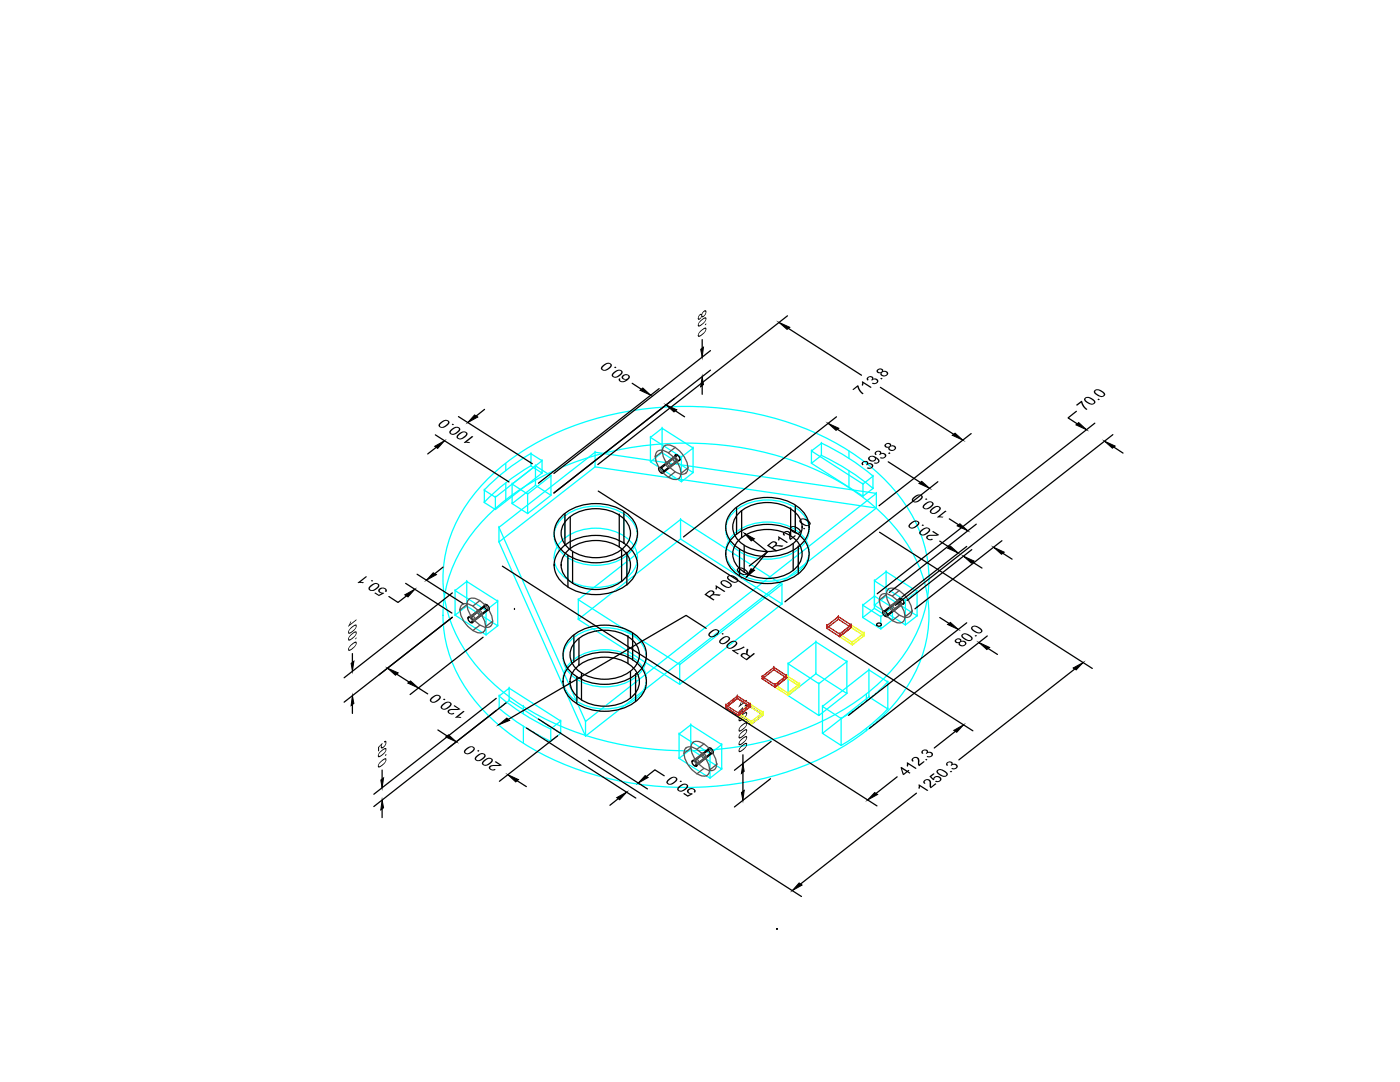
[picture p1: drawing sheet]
<svg xmlns="http://www.w3.org/2000/svg" width="279mm" height="216mm" viewBox="0 0 279 216" stroke-linecap="round" stroke-linejoin="round" font-family="sans-serif">
<!-- layer: 0 -->
<g fill="none" stroke="#0ff" stroke-width=".25">
<path d="M96.7 97.8h.1M96.7 97.8v2.5M96.7 96.2a50.8 50.8 0 0 1 27.3-13.9 64.8 64.8 0 0 1 42.5 6 36.5 36.5 0 0 1 17.2 18 25.9 25.9 0 0 1-4.9 26.5 47.3 47.3 0 0 1-23 14.3 66.1 66.1 0 0 1-46-3.2 39.1 39.1 0 0 1-18.7-17.2 25.5 25.5 0 0 1 2.4-26.6zM98.9 99.2v2.5l-2.2-1.4M98.9 99.2h.1M100.9 99.8h.1M100.9 92.5v1.4M100.9 96.4v3.4M102.2 96.6v3.9l3.1 2M102.2 96.6l4.7-3.7 3.1 2-4.7 3.7zM102.2 96.6h.1M105.3 98.6v3.9l4.7-3.7"/>
<path d="M105.3 98.6h.1M105.9 90.5a42.5 42.5 0 0 0-9.3 7.3M105.9 93a42.5 42.5 0 0 0-9.3 7.2M106 93l2.2 1.4-9.3 7.3M106 90.5l2.2 1.4v2.5M106 90.5h.1M106 93h.1M106 90.5v2.5M106.9 92.9v3.9l-4.7 3.7M106.9 96.8h.1M106.9 92.9h.1M108.2 91.9l-9.3 7.3-2.2-1.4"/>
<path d="M108.2 94.4h.1M108.2 91.9h.1M110 94.9v3.9l-3.1-2M110 98.8h.1M110 94.9h.1M118.8 93.2l56.1 8.2v-2.9M118.8 90.2v3l-19.2 14.9M118.8 93.2h.1M118.8 90.2h.1M129.8 87.3l6.2 3.9v4.9M129.8 92.1l2.3-1.8 6.2 4-2.3 1.8zM129.8 87.3h.1"/>
<path d="M129.8 92.1h.1M132.1 85.5l-2.3 1.8v4.8M132.1 85.5h.1M132.1 90.3h.1M136 91.2l2.3-1.8v4.9M136 91.2h.1M136 96.1h.1M138.3 89.4l-6.2-3.9v4.8M138.3 89.4h.1M138.3 94.3h.1M161.9 92.4l10.3 6.6 2-1.5M161.9 90v2.4l2-1.5"/>
<path d="M161.9 92.4h.1M161.9 90h.1M163.9 88.5l-2 1.5 10.3 6.6M163.9 88.5h.1M163.9 90.9h.1M163.9 88.5v2.4M163.9 88.4a46.9 46.9 0 0 1 10.3 6.6M163.9 90.9a46.9 46.9 0 0 1 10.3 6.5M169.4 90v1.5M169.4 93.9v3.5M172.2 99h.1M172.2 96.6h.1"/>
<path d="M174.2 95l-2 1.6v2.4M174.2 95h.1M174.2 97.5h.1M174.2 95v2.5M174.9 98.5h.1M90.8 117.8l6.2 4v4.9M90.8 117.8h.1M93.1 116l-2.3 1.8v5M93.1 116h.1M96.7 100.3h.1M96.7 103.6a50.8 50.8 0 0 1 27.3-14 64.8 64.8 0 0 1 42.5 6 36.5 36.5 0 0 1 17.2 18 25.9 25.9 0 0 1-4.9 26.5 47.3 47.3 0 0 1-23 14.3 66.1 66.1 0 0 1-46-3.1 39.1 39.1 0 0 1-18.7-17.2 25.5 25.5 0 0 1 2.4-26.7zM98.9 101.7h.1"/>
<path d="M99.3 120l-6.2-4v4.9M99.3 120h.1M99.6 105.2v2.9l17.3 38.8M99.6 105.2l19.2-15 56.1 8.3-58 45.5zM99.6 108.1h.1M99.6 105.2h.1M102.2 100.5h.1M105.3 102.5h.1M111.9 103.7a10.4 10.4 0 0 1 14 0 4.6 4.6 0 0 1-.7 7.1 10.5 10.5 0 0 1-13.3-.7 4.5 4.5 0 0 1 0-6.4zM111.9 108.1a10.4 10.4 0 0 1 14 0 4.6 4.6 0 0 1-.7 7.1 10.5 10.5 0 0 1-13.3-.7 4.5 4.5 0 0 1 0-6.4zM112.7 103v4.4M113.3 111.3h.1"/>
<path d="M113.3 111.3v4.4M115.4 119.7l20.3 12.9v4M115.4 119.7h.1M124.5 102.6v4.4M125.1 115.3h.1M125.1 110.9v4.4M135.8 107.6v-3.9l20.3 12.9M135.8 103.7l-20.4 16v3.9M135.8 103.7h.1M135.8 107.6h.1M146.2 102.5a10.4 10.4 0 0 1 13.9 0 4.6 4.6 0 0 1-.7 7 10.5 10.5 0 0 1-13.2-.6 4.5 4.5 0 0 1 0-6.4zM146.2 106.9a10.4 10.4 0 0 1 13.9 0 4.6 4.6 0 0 1-.7 7 10.5 10.5 0 0 1-13.2-.6 4.5 4.5 0 0 1 0-6.4z"/>
<path d="M147 106.1h.1M147 101.7v4.4M147.6 110.1v4.4M156.1 116.6h.1M158.7 101.3h.1M158.7 101.3v4.4M159.3 109.6v4.4M174.5 118.9v2.5l-2.3 1.8M174.5 115.9l6.2 3.9v4.9M174.5 118.9h.1M174.5 115.9h.1M174.9 101.4l-58 45.5v-2.9"/>
<path d="M174.9 101.4h.1M176.8 114.1l-2.3 1.8v4.9M176.8 114.1h.1M176.8 118.9h.1M180.7 119.8l2.3-1.8v4.9M180.7 119.8h.1M183 118l-6.2-3.9v4.8M183 118h.1M90.8 122.8l2.3-1.9 6.2 4-2.3 1.8zM90.8 122.8h.1M93.1 120.9h.1M97 121.8l2.3-1.8v4.9"/>
<path d="M97 121.8h.1M97 126.7h.1M99.3 124.9h.1M99.6 138.9a46.6 46.6 0 0 0 10.3 6.6M99.6 138.9l2-1.6v2.5M99.6 138.9h.1M99.6 138.9v2.4M101.6 137.3l10.3 6.6-2 1.5M101.6 139.8h.1M101.6 137.3h.1M113.7 127.9a10.4 10.4 0 0 1 14 0 4.6 4.6 0 0 1-.7 7.1 10.5 10.5 0 0 1-13.3-.6 4.5 4.5 0 0 1 0-6.5zM113.7 132.3a10.4 10.4 0 0 1 14 0 4.6 4.6 0 0 1-.7 7.1 10.5 10.5 0 0 1-13.3-.6 4.5 4.5 0 0 1 0-6.5z"/>
<path d="M114.5 131.6h.1M114.5 127.2v4.4M115.1 135.5v4.4M115.4 123.6l20.4-16 20.3 12.9-20.4 16.1zM115.4 123.6h.1M126.3 126.8h.1M126.3 126.8v4.4M126.8 135.1v4.4M135.7 132.6h.1M135.7 136.6h.1M156.1 120.5v-3.9l-20.4 16M156.1 120.5h.1"/>
<path d="M157.3 132.4l5.5-4.3 6.2 3.9-5.6 4.4zM157.3 132.4v6.4l6.1 4M157.3 132.4h.1M157.3 138.8h.1M162.8 128.1v6.3l-5.5 4.4M162.8 134.4h.1M162.8 128.1h.1M162.8 134.4l6.2 4M163.4 136.4h.1M169 132v6.4l-5.6 4.4v-6.4M169 132h.1M169 138.4h.1"/>
<path d="M172.2 120.8v2.4l3.6 2.3M172.2 120.8l2.3-1.9 3.6 2.3-2.3 1.8zM172.2 123.2h.1M172.2 120.8h.1M172.9 138.5v1.5M173.4 139.1l-9.3 7.2 3.8 2.4M173.4 133.7v5.4l3.8 2.4M173.4 139.1h.1M173.4 133.7h.1M174.5 120.8l2.3-1.9 6.2 4-2.3 1.8zM174.5 121.4h.1M174.5 120.8h.1"/>
<path d="M175.8 123v2.5l2.3-1.8M175.8 125.5h.1M175.8 123h.1M177.2 136.1a42.1 42.1 0 0 1-9.3 7.3M177.2 136.1l-3.8-2.4-9.3 7.3M177.2 136.1h.1M177.2 136.1v5.4M178.1 121.2v2.5l-3.6-2.3M178.1 123.7h.1M178.1 121.2h.1M180.7 124.7h.1M183 122.9h.1"/>
<path d="M99.6 141.3a46.6 46.6 0 0 0 10.3 6.6M99.6 141.3l2-1.5 10.3 6.5-2 1.6M99.6 141.3h.1M104.5 141h.1M104.5 141v1.4M104.5 144.9v3.4M109.9 145.4h.1M109.9 147.9h.1M109.9 145.4v2.5M111.9 146.3h.1M111.9 143.9h.1M111.9 143.9v2.4"/>
<path d="M116.9 146.9h.1M116.9 144h.1M135.5 146.5l6.2 3.9v4.9M135.5 151.3l2.4-1.8 6.1 3.9-2.3 1.9zM135.5 146.5h.1M135.5 151.3h.1M137.9 144.6l-2.4 1.9v4.8M137.9 144.6h.1M137.9 149.5h.1M141.7 150.4l2.3-1.8v4.8M141.7 150.4h.1M141.7 155.3h.1"/>
<path d="M144 148.6l-6.1-4v4.9M144 148.6h.1M144 153.4h.1M163.4 142.8h.1M164.1 141h.1M164.1 146.3h.1M167.9 143.4l-3.8-2.4v5.3M167.9 148.7h.1M167.9 143.4h.1M167.9 143.4v5.3M172.9 145.4v.4M177.2 141.5a42.1 42.1 0 0 1-9.3 7.2"/>
<path d="M177.2 141.5h.1"/>
</g>
<g fill="none" stroke="#000" stroke-width=".25">
<path d="M126.2 76.5l1.8 1.2M131.5 77.5l-24 18.9M140.1 67.8v1.7M140.1 76.9v1.8M141.8 73.9l-31.3 24.5M141.8 70l-31.3 24.5M157.2 63l-37.9 29.7M157.3 65.5l14.6 9.4M175.7 77.3l14.6 9.3M86.9 86.8l14.7 9.4M87.1 89.3l-1.7 1.3M91.5 83.1l14.7 9.4"/>
<path d="M96.7 81.7l-1.6 1.3M119.4 98l74.8 47.8M131.5 93.3a.86 .86 0 0 1 .9 1.1 .86 .86 0 0 1-.9-1.1zM134.7 91l-3.2 2.5M134.8 90.8a.86 .86 0 0 1 .8 1.1 .86 .86 0 0 1-.8-1.1zM134.8 82l1.8 1.2M135.2 91.8l-3.2 2.6M135.2 90.8l-3.2 2.6M135.7 91.7l-3.2 2.5M166.9 83.2l-30.5 23.9M167.1 85.7l6.4 4.1M177.3 92.1l6.4 4.2"/>
<path d="M187.2 96.1l-30.6 24M193.8 86.5l-18.4 14.4M214.8 82.1l-1.6 1.3 1.8 1.2M218.5 84.4l-43.4 34.1M222.1 86.7l-43.4 34.1M222.3 89.2l1.8 1.2M81 116.4l9.2 5.9M81.1 118.9l-1.7 1.3-1.8-1.2M83.2 114.6l9.3 5.9M88.4 113.1l-1.6 1.4M90.3 118.3l-21.6 16.9M100.3 113l74.7 47.8"/>
<path d="M111.9 109.5a10.4 10.4 0 0 1 14 0 4.6 4.6 0 0 1-.7 7.1 10.5 10.5 0 0 1-13.3-.6 4.5 4.5 0 0 1 0-6.5zM111.9 103.2a10.4 10.4 0 0 1 14 0 4.6 4.6 0 0 1-.7 7.1 10.5 10.5 0 0 1-13.3-.7 4.5 4.5 0 0 1 0-6.4zM112.7 102.5v6.3M113.3 109.9a8.8 8.8 0 0 1 11.2 0 3.9 3.9 0 0 1-.7 6.3 8.9 8.9 0 0 1-10.5-.6 3.8 3.8 0 0 1 0-5.7zM113.3 103.5a8.8 8.8 0 0 1 11.2 0 3.9 3.9 0 0 1-.7 6.3 8.9 8.9 0 0 1-10.5-.5 3.8 3.8 0 0 1 0-5.8zM113.3 110.8v6.4M113.8 103.2v6.3M114.3 116.4h.1M114.3 110.1v6.3M123.6 102.8h.1M123.6 102.8v6.3M124.1 109.7v6.4"/>
<path d="M124.5 108.4h.1M124.5 102.1v6.3M125.1 110.4h.1M125.1 110.4v6.3M146.2 107.3a10.4 10.4 0 0 1 13.9 0 4.6 4.6 0 0 1-.7 7.1 10.5 10.5 0 0 1-13.2-.6 4.5 4.5 0 0 1 0-6.5zM146.2 101.9a10.4 10.4 0 0 1 13.9 0 4.6 4.6 0 0 1-.7 7.1 10.5 10.5 0 0 1-13.2-.6 4.5 4.5 0 0 1 0-6.5zM147 101.2v5.4M147.6 107.7a8.8 8.8 0 0 1 11.1 0 3.9 3.9 0 0 1-.7 6.3 8.9 8.9 0 0 1-10.4-.6 3.8 3.8 0 0 1 0-5.7zM147.6 102.3a8.8 8.8 0 0 1 11.1 0 3.9 3.9 0 0 1-.7 6.3 8.9 8.9 0 0 1-10.4-.5 3.8 3.8 0 0 1 0-5.8zM147.6 109.5v5.4M148 107.3h.1M148 101.9v5.4"/>
<path d="M148.5 108.8v5.4M150.2 107.7l3 2.4-3.7 2.8M153.1 110.1l-2.9 3.6M157.8 101.5h.1M157.8 101.5v5.4M158.3 108.5v5.4M158.7 100.8v5.4M159.3 109.1h.1M159.3 109.1v5.4M175.5 106.2l42.5 27.2M179.4 119.6l-3.2 2.6M179.5 119.4a.86 .86 0 0 1 .8 1.1 .86 .86 0 0 1-.8-1.1z"/>
<path d="M179.9 119.5l-3.2 2.5M187.6 108l1.8 1.2M189.5 103.5l1.8 1.2M192.9 109l-12.9 10.2M193.9 109.7l-12.9 10.1M194.1 112.2l1.9 1.2M194.8 104.6l-17.3 13.6M200 107.9l-17.4 13.6M200.1 110.4l1.9 1.2M70.3 130.4v1.8M79.2 134.5l2.4 1.6M83.5 137.3l1.9 1.2"/>
<path d="M90.3 123.2l-21.6 16.9M93.5 123.2a.86 .86 0 0 1 .8 1.1 .86 .86 0 0 1-.8-1.1zM96.4 127.2l-14.6 11.4M96.7 120.8l-3.3 2.6M96.7 120.6a.86 .86 0 0 1 .9 1.1 .86 .86 0 0 1-.9-1.1zM97.2 121.7l-3.3 2.5M97.2 120.7l-3.3 2.6M97.7 121.5l-3.3 2.6M99 139.3l-24.4 19.2M102.7 121.6h.1M113.7 132.8a10.4 10.4 0 0 1 14 0 4.6 4.6 0 0 1-.7 7.1 10.5 10.5 0 0 1-13.3-.7 4.5 4.5 0 0 1 0-6.4zM113.7 127.4a10.4 10.4 0 0 1 14 0 4.6 4.6 0 0 1-.7 7.1 10.5 10.5 0 0 1-13.3-.6 4.5 4.5 0 0 1 0-6.5z"/>
<path d="M114.5 126.7v5.4M115.1 133.1a8.8 8.8 0 0 1 11.2 0 3.9 3.9 0 0 1-.7 6.4 8.9 8.9 0 0 1-10.5-.6 3.8 3.8 0 0 1 0-5.8zM115.1 127.8a8.8 8.8 0 0 1 11.2 0 3.9 3.9 0 0 1-.7 6.3 8.9 8.9 0 0 1-10.5-.6 3.8 3.8 0 0 1 0-5.7zM115.1 135v5.4M115.5 132.7h.1M115.5 127.4v5.3M116 134.3v5.4M125.3 127h.1M125.3 127v5.4M125.8 134v5.3M126.3 126.3v5.4M126.8 134.6h.1"/>
<path d="M126.8 134.6v5.4M140.9 125.4l-4-2.6-35.5 20.7M147.2 139.3l-2.4 1.9 5.2 3.3 2.3-1.9-5.1-3.3-2.4 1.9 5.2 3.3M157 135.3l-2.3 1.8M169.9 125.2l-2.3 1.8M175 124.5a.57 .57 0 0 1 .9 .1 .47 .47 0 0 1-.5 .3 .47 .47 0 0 1-.4-.4zM176.2 121.9a.86 .86 0 0 1 .9 1.1 .86 .86 0 0 1-.9-1.1zM179.9 120.4l-3.2 2.6M180.4 120.3l-3.2 2.5M187.6 123.2l1.8 1.2M192.9 124.3l-23.6 18.4M197 126.9l-23.5 18.5"/>
<path d="M197.2 129.4l1.9 1.2M214.5 133.5l-23.1 18.1M70.3 140.6v1.8M76.3 153.7v1.7M87.4 145.7l1.8 1.1M99 141.8l-24.4 19.1M101 140.2l-11.6 9.1M103.2 155.8l1.8 1.2M105.1 145.3l21.8 13.9M107.4 143.5l21.8 13.9M111.3 146.8l-11.6 9.1M117.5 151.7l42.4 27.2"/>
<path d="M123.4 159.4l-1.7 1.3M132.6 154.8l-1.9-1.2-1.7 1.3M138.2 151.8a.86 .86 0 0 1 .8 1.1 .86 .86 0 0 1-.8-1.1zM141.4 149.5l-3.3 2.5M141.4 149.2a.86 .86 0 0 1 .9 1.1 .86 .86 0 0 1-.9-1.1zM141.9 150.3l-3.3 2.5M141.9 149.3l-3.3 2.5M142.4 150.1l-3.3 2.6M148.3 150.6v1.8M148.3 154.1v3.8M149.7 141l-2.3 1.8M153.8 155.4l-7.2 5.6"/>
<path d="M153.9 147.9l-7.3 5.8M179 155l-4.1 3.3M182.9 158.3l-23.1 18.1M190.6 146l-4.1 3.3M76.3 161.4v1.7"/>
</g>
<g fill="#000">
<path d="M122.5 73.3l.3-.2 .2 .2-.2 .2zM140.7 64.7l.2-.2v.3l-.2 .1zM170.1 77.7l1.1-.8h.1l.5 1.1 .6 .5-.3 .2-.4-.4-.4-.5-.2-.6-.8 .6zM172 76.2l.1-.1 1.9 1.1-.2 .2-1.5-.9-.1 .5-.2-.1zM173.1 75.3l.4-.2h.5a.34 .34 0 0 1 .3 .5l.5-.1 .5 .3v.4l-.3 .3-.4 .2-.6-.2 .2-.1h.4a.39 .39 0 0 0 .4-.5 .39 .39 0 0 0-.7-.1l-.3 .2-.2-.2a.34 .34 0 0 0 0-.5 .34 .34 0 0 0-.5 .1l-.1 .2 .2 .2-.3 .1-.2-.2zM175.7 75.6l.2-.2 .3 .2-.3 .1zM219 79.7l.2-.2 .3 .2-.2 .2zM90.1 84.7l.3-.2 .2 .2-.2 .2zM92.6 88.3l1.6-1.3 .3 .2-1.4 1 .7 .1-.1 .1h-1zM172 92.3l.4-.3h.5a.38 .38 0 0 1 .4 .5l.4-.1 .3 .1 .3 .2-.1 .5-.5 .3h-.6l-.1-.1 .2-.2h.7l.1-.3-.4-.3-.4 .1-.2 .2-.2-.2h.1a.35 .35 0 0 0-.3-.6 .35 .35 0 0 0-.2 .6l-.3 .1-.2-.2zM174.6 90.2l.5-.3 .5 .1a.32 .32 0 0 1 .3 .5l.4-.1 .5 .2 .1 .4-.3 .4-.4 .1-.6-.1 .2-.2 .5 .1a.41 .41 0 0 0 .1-.7 .41 .41 0 0 0-.6 .1l-.2 .1-.2-.1 .1-.1a.34 .34 0 0 0 0-.5 .34 .34 0 0 0-.5 .1 .26 .26 0 0 0-.2 .2 .26 .26 0 0 0 .2 .3l-.3 .1zM177.2 90.5l.3-.3 .2 .2-.2 .2z"/>
<path d="M184.6 99.6l.2-.2 .3 .2-.3 .2zM214.7 80.8l1.1-.8 .6 1.1 .6 .5-.3 .2-.5-.6-.4-.9-.9 .7zM71.3 116.3l1.7-1.3 .3 .1-1.3 1 .7 .1-.3 .2zM74 115.9l.2-.2 .3 .2-.2 .2zM74.7 118.3l.2-.1 .7 .5 .6-.3-.4-.1-.3-.3v-.3l.2-.3 .4-.2h.5l.3 .2a.43 .43 0 0 1 .2 .7l-.3-.1a.44 .44 0 0 0-.2-.6 .44 .44 0 0 0-.5 .1h-.1a.4 .4 0 0 0-.1 .6 .4 .4 0 0 0 .6 .1l.2 .2-1.1 .5zM142.8 116.9l.1-.1 1.9 1.2-.3 .1-1.4-.9-.1 .5-.2-.2zM147.8 115.3l.2-.2 .2 .2-.2 .1zM155.3 107.1l.1-.1 1.8 1.2-.2 .2-1.4-1-.1 .5-.2-.1zM156.3 106.3l.6-.4 .7 .2 .2 .4v.9l.8-.6 .2 .1-1.1 .9-.2-.4v-1l-.3-.2h-.4a.29 .29 0 0 0-.3 .2 .29 .29 0 0 0 .2 .4l-.2 .1-.2-.2zM160.2 105.5l.3-.2 .2 .1-.2 .2zM183.9 104.8l.3-.2 .2 .2-.2 .2zM185 106.9l.5-.2h1.4l-.9-.6 .2-.2 1.2 .8-.5 .2h-1.3a.37 .37 0 0 0-.5 .4 .37 .37 0 0 0 .6 .3l.3-.1 .2 .1-.3 .2-.7-.1-.4-.4z"/>
<path d="M187 103.2l1.7-1.3 .2 .1-1.3 1 .7 .1-.2 .2zM70.9 127.4l.2-.2v.2l-.2 .2zM69.9 124.1l.2-.2-.2 .7 1.2-1v.2l-1.6 1.3zM88.4 139.6l.2-.2 .3 .2-.2 .1zM144 126.5l.2-.2 .3 .2-.3 .1zM146.1 129.8l1.4-.4 .9-.4 .2 .1-.7 .5-1.4 .3 1 .6-.3 .1zM147.8 140.2l.2-.1-.2 .6 1.3-1.1v.3l-1.7 1.3zM194.5 126.9l.2-.2 .3 .2-.3 .1zM75.5 149.1l.8-.9-.1 .5a.22 .22 0 0 0 0 .3 .22 .22 0 0 0 .3 0l.3-.4a.24 .24 0 0 0 .1-.3 .24 .24 0 0 0-.3-.1v-.3a.31 .31 0 0 1 .5 0 .31 .31 0 0 1 0 .5l-.2 .4-.5 .5a.36 .36 0 0 1-.4-.2 .36 .36 0 0 1 .1-.4l-.4 .4v.7l-.2 .2zM76.8 150.6l.3-.2v.3l-.3 .2zM89.4 141.7l.6-.2h1.4l-.9-.6 .2-.2 1.2 .8-.5 .2-1.6 .1a.33 .33 0 0 0-.1 .4 .33 .33 0 0 0 .4 .2l.4-.2 .2 .2-.7 .2-.5-.2-.2-.4zM90.8 143.2l1.7-1.4 .2 .2-1.3 1 .6 .1-.1 .1z"/>
<path d="M95.2 149.8l.2-.2 .3 .2-.2 .2zM97.7 152.9l.6-.3h1.4l-1-.6 .2-.1 1.3 .8-.4 .2h-1.7a.36 .36 0 0 0-.1 .6 .36 .36 0 0 0 .5 0l.2-.1 .2 .2-.3 .1-.8-.1-.2-.3zM135.6 155.9l.3-.2 .2 .2-.2 .2zM136.3 158.4l.2-.2 .8 .5 .5-.3-.5-.2-.2-.4 .2-.3 .6-.2h.5l.4 .3v.4l-.1 .2-.3-.2a.43 .43 0 0 0-.1-.5 .43 .43 0 0 0-.6 .1h-.1a.41 .41 0 0 0-.1 .6 .41 .41 0 0 0 .6 .1l.2 .1-1 .6zM147.4 141.9l.9-.8-.1 .4a.26 .26 0 0 0 0 .4 .26 .26 0 0 0 .4-.2l.2-.3a.24 .24 0 0 0 .2-.3 .24 .24 0 0 0-.4-.1v-.3a.37 .37 0 0 1 .5 .2 .37 .37 0 0 1-.1 .5l-.4 .6a.35 .35 0 0 1-.6 .1 .35 .35 0 0 1 .1-.6l-.5 .4v.7l-.2 .2zM148.9 143.5l.2-.2v.2l-.2 .2zM180.9 152.2l.2-.1 1.8 1.2-.2 .1-1.4-.9-.1 .5-.3-.1zM182 151.4l.5-.4 .7 .2 .3 .4v.9l.8-.6 .2 .1-1.1 .9-.2-.3-.1-1.1-.2-.3-.4 .1a.29 .29 0 0 0-.3 .2 .29 .29 0 0 0 .2 .3l-.3 .2-.2-.2zM184.6 151.6l.2-.2 .3 .2-.2 .2zM183.9 149.9l.4-.3 .5-.1 .4 .3v.3l.4-.1 .4 .1 .2 .3v.4l-.6 .3-.7-.1 .2-.2 .2 .1a.4 .4 0 0 0 .6-.4 .4 .4 0 0 0-.6-.3l-.3 .2-.2-.1a.35 .35 0 0 0 0-.5 .35 .35 0 0 0-.6 0v.3l.1 .2-.3 .1-.1-.2zM183.3 156.6l.1-.1 1.9 1.2-.2 .1-1.5-.9-.1 .5-.2-.1zM185.5 154.9l.8-.6 .2 .1-.6 .6 .3 .3 .3-.3 .3-.2 .6 .1 .4 .3 .1 .4-.3 .3-.3 .2-.7-.1 .2-.2h.5a.4 .4 0 0 0 .2-.5 .4 .4 0 0 0-.5-.2h-.3l-.2 .3v.2l-.3 .1z"/>
<path d="M184.3 155.9l.5-.4 .7 .1 .3 .4v1l.9-.7 .2 .1-1.2 .9-.2-.3v-1l-.2-.2-.2-.2-.4 .1-.2 .2 .2 .4-.2 .1-.3-.2zM189.5 154l.3-.2 .2 .2-.2 .1zM188.9 152.2l.8-.3 .4 .3v.3l.5-.1 .4 .2 .1 .4-.2 .4-.4 .1-.7-.1 .2-.2 .5 .1a.41 .41 0 0 0 .2-.6 .41 .41 0 0 0-.7 0l-.1 .2-.2-.2 .1-.1a.34 .34 0 0 0-.4-.5 .34 .34 0 0 0-.2 .6h-.3l-.1-.2z"/>
<path d="M120.1 73.1l.6-.6 .6-.1 .6 .1 .2 .3v.3l-.3 .4-.9 .5h-.5l-.4-.3-.1-.3zM120.5 73l-.1 .2a.41 .41 0 0 0 0 .6 .41 .41 0 0 0 .6-.2l.6-.3a.42 .42 0 0 0 .1-.7 .42 .42 0 0 0-.7 .1z"/>
<path d="M123.6 75.5l.2 .1a.4 .4 0 0 0 .2 .5 .4 .4 0 0 0 .5-.1l.5-.2-.7-.2a.61 .61 0 0 1-.1-.7 .61 .61 0 0 1 .7-.2l.5 .1a.66 .66 0 0 1 .2 .7 .66 .66 0 0 1-.5 .5l-.6 .3-.6-.1-.4-.4zM124.5 75a.42 .42 0 0 0 .1 .6 .42 .42 0 0 0 .6 0l.2-.3-.1-.4z"/>
<path d="M122.2 74.5l.5-.4 .6-.3 .7 .1 .3 .3-.1 .3-.8 .7-.4 .2-.6-.1a.45 .45 0 0 1-.2-.8zM122.7 74.4v.1a.41 .41 0 0 0-.2 .6 .41 .41 0 0 0 .6 0l.6-.4a.42 .42 0 0 0 .2-.6 .42 .42 0 0 0-.7 0z"/>
<path d="M139.6 62.7l-.3 .5a.32 .32 0 0 0-.1 .5 .32 .32 0 0 0 .5 0l.4-.5 .2 .1 .4-.3 .3-.7a.28 .28 0 0 0-.1-.4 .28 .28 0 0 0-.4 .1l-.3 .3-.1 .4-.3-.1zM139.7 62.9a.21 .21 0 0 1 .3 .1 .21 .21 0 0 1-.1 .3 .24 .24 0 0 1-.2 .2 .24 .24 0 0 1-.3-.1zM140.4 62.3a.25 .25 0 0 1 .4-.1 .25 .25 0 0 1-.1 .4l-.2 .3a.25 .25 0 0 1-.4 .1 .25 .25 0 0 1 .1-.4z"/>
<path d="M139.8 63.9l-.5 .9a.3 .3 0 0 0 .1 .4 .3 .3 0 0 0 .4-.1l.8-.8 .3-.5a.35 .35 0 0 0-.1-.5 .35 .35 0 0 0-.5 .2zM139.6 64.4l.7-.7a.25 .25 0 0 1 .4-.1 .25 .25 0 0 1 0 .4l-.8 .7a.23 .23 0 0 1-.2 .2 .23 .23 0 0 1-.2-.2z"/>
<path d="M140 65.8l-.5 .6-.2 .4a.34 .34 0 0 0 .3 .4 .34 .34 0 0 0 .4-.2l.6-.6 .3-.7a.29 .29 0 0 0-.1-.4 .29 .29 0 0 0-.4 .2zM139.6 66.4l.8-.7a.24 .24 0 0 1 .4 .1 .24 .24 0 0 1-.2 .3l-.7 .7a.26 .26 0 0 1-.4 .1 .26 .26 0 0 1 .1-.5z"/>
<path d="M175 73.8l.5-.3 .5 .1a.27 .27 0 0 1 .3 .2 .27 .27 0 0 1-.1 .3l.5-.1 .4 .2a.65 .65 0 0 1-.1 .8 .65 .65 0 0 1-.7 .1l-.3-.1a.39 .39 0 0 1-.3-.5l-.6-.1-.2-.2zM175.3 73.8a.35 .35 0 0 0 .2 .5 .35 .35 0 0 0 .5-.2 .36 .36 0 0 0-.3-.4 .36 .36 0 0 0-.4 .1zM176.1 74.3a.42 .42 0 0 0 .1 .6 .42 .42 0 0 0 .6-.1 .44 .44 0 0 0-.1-.6 .44 .44 0 0 0-.6 .1z"/>
<path d="M218.3 78l.5-.3 .8 .1 .9 .6 .1 .4-.4 .3-.7 .1-1.1-.7zM218.6 78v.3l.2 .2 .7 .4 .5 .1a.39 .39 0 0 0 .3-.4 .39 .39 0 0 0-.4-.3l-.7-.4z"/>
<path d="M87.9 84.3l.9-.5 .6 .1a.59 .59 0 0 1 .3 .6 .59 .59 0 0 1-.5 .5l-.7 .4-.7-.1-.3-.3v-.3zM88.2 84.3l-.1 .2a.41 .41 0 0 0-.2 .6 .41 .41 0 0 0 .7 0l.7-.5a.4 .4 0 0 0-.1-.6 .4 .4 0 0 0-.6 .1z"/>
<path d="M89.8 85.9l1.1-.7h.6l.4 .4-.4 .7-.9 .5-.5-.1-.4-.2zM90.2 85.9l-.1 .1a.4 .4 0 0 0 .1 .6 .4 .4 0 0 0 .5-.1l.8-.7a.28 .28 0 0 0 .1-.3 .28 .28 0 0 0-.4-.1l-.5 .1z"/>
<path d="M91.2 86.8l1.1-.7h.6l.4 .4-.1 .4-.4 .4-.9 .4-.7-.3zM91.8 86.7l-.3 .2a.38 .38 0 0 0 .1 .6 .38 .38 0 0 0 .5-.1l.8-.5a.4 .4 0 0 0-.1-.6 .4 .4 0 0 0-.6 .1z"/>
<path d="M173.3 91.3l.2-.3 .5-.1 .8 .3 .6 .5 .1 .4-.5 .4-.6-.1 .2-.1 .5-.1a.4 .4 0 0 0-.2-.6l-.1-.1-.2 .5-.7 .1-.6-.4zM173.7 91.2a.47 .47 0 0 0 .1 .6 .47 .47 0 0 0 .6 0 .43 .43 0 0 0 .1-.5 .43 .43 0 0 0-.6-.2z"/>
<path d="M176.6 88.6l.5-.2h.5a.34 .34 0 0 1 .2 .5l.4-.1 .4 .2 .2 .2v.4l-.5 .3-.5 .1-.5-.3v-.4h-.5a.39 .39 0 0 1-.3-.3 .39 .39 0 0 1 .1-.4zM176.8 88.7a.35 .35 0 0 0 .4 .4 .35 .35 0 0 0 .3-.4l-.2-.1zM177.7 89.1l-.2 .4 .3 .2 .4 .1 .4-.3-.3-.4z"/>
<path d="M182.1 99.3l1.1-.6h.6l.4 .3-.1 .5-.8 .6-.4 .2-.6-.1a.49 .49 0 0 1-.3-.4 .49 .49 0 0 1 .1-.5zM182.4 99.4v.1a.39 .39 0 0 0 .1 .6 .39 .39 0 0 0 .5-.1l.6-.4a.4 .4 0 0 0 .2-.7 .4 .4 0 0 0-.7 0z"/>
<path d="M216.4 79.4l.4-.2 .8 .1 .7 .4 .2 .3 .1 .3-.6 .5-.6-.1-.9-.7-.2-.2zM216.7 79.5l-.1 .3 .2 .2 .8 .5h.4a.39 .39 0 0 0 .3-.4 .39 .39 0 0 0-.4-.3l-.6-.4z"/>
<path d="M73.7 117l.5-.4 .7-.3 .4 .1 .4 .3-.1 .5-1.1 .7h-.5l-.4-.2-.1-.3zM74.1 117l-.1 .2a.39 .39 0 0 0 0 .5 .39 .39 0 0 0 .6-.1l.6-.4a.4 .4 0 0 0 .1-.6 .4 .4 0 0 0-.7 .1z"/>
<path d="M140.6 118.6l1-.8 .7 .1a.4 .4 0 0 1 .3 .3 .4 .4 0 0 1-.2 .4h1.5l-.3 .3-.8-.1-.8 .1-.2 .2 .8 .6-.2 .1zM141 118.6l.6 .4 .4-.4a.35 .35 0 0 0 .1-.6 .35 .35 0 0 0-.5 .1z"/>
<path d="M143.8 116.1l.5-.3h.6l.8 .4 .3 .3 .1 .4-.4 .3-.7 .1-1.1-.6-.1-.3zM144.2 116l-.1 .4 .2 .2 .7 .4 .5 .1a.37 .37 0 0 0 .3-.4 .37 .37 0 0 0-.4-.3l-.7-.4z"/>
<path d="M145.1 115.1l.5-.3h.7l.9 .7 .1 .4-.4 .4-.7-.1-1-.6zM145.5 115l-.2 .3 .3 .3 .7 .4 .5 .1a.36 .36 0 0 0 .2-.4 .36 .36 0 0 0-.3-.3l-.7-.4z"/>
<path d="M147 113.6l.5-.4 .8 .1 .9 .6 .1 .5-.5 .4-.7-.1-.9-.6zM147.4 113.5l-.1 .2 .3 .4 .8 .4h.3a.37 .37 0 0 0 .3-.4 .37 .37 0 0 0-.4-.3l-.6-.4z"/>
<path d="M153 108.9l1.1-.9 .7 .1a.41 .41 0 0 1 .1 .7l1.5 .1-.3 .2-.8-.1-.8 .1-.2 .2 .8 .6-.2 .2zM153.5 108.8l.6 .4 .4-.4a.36 .36 0 0 0 .1-.6 .36 .36 0 0 0-.6 .2z"/>
<path d="M157.7 105.1l.3-.1 .8 .1 .8 .4 .3 .6-.5 .4h-.7l-1-.7-.1-.4zM158 105.2l-.2 .3 .3 .3 .8 .5h.4a.34 .34 0 0 0 .3-.4 .34 .34 0 0 0-.4-.3l-.7-.4z"/>
<path d="M159.6 103.7l.4-.3 .8 .1 .9 .7 .1 .4-.5 .4-.8-.1-.8-.6-.2-.2zM159.9 103.7l-.1 .3 .2 .3 1.1 .5a.38 .38 0 0 0 .4-.4 .38 .38 0 0 0-.4-.4l-.8-.4z"/>
<path d="M181.4 104.6l.6-.5 .6-.2h.5l.4 .4-.1 .4-.4 .4-.8 .4h-.4l-.4-.3-.1-.3zM181.8 104.6l-.1 .2a.39 .39 0 0 0 .1 .5 .39 .39 0 0 0 .5-.1l.6-.4a.4 .4 0 0 0 .2-.6 .4 .4 0 0 0-.6-.1z"/>
<path d="M183.8 105.8l1-.6 .5 .1 .3 .3v.4l-.3 .3-1.1 .6-.4-.1-.4-.3 .1-.4zM183.8 106.2a.44 .44 0 0 0 .2 .5 .44 .44 0 0 0 .5-.2l.8-.6a.47 .47 0 0 0-.3-.5 .47 .47 0 0 0-.6 .2z"/>
<path d="M184.2 100.8l1.1-.7 .4-.1 .4 .2a.65 .65 0 0 1-.4 1.1l-.6 .3-.6-.1a.45 .45 0 0 1-.3-.7zM184.7 100.7l-.2 .3a.46 .46 0 0 0 .3 .5 .46 .46 0 0 0 .5-.2l.6-.6a.41 .41 0 0 0-.1-.5 .41 .41 0 0 0-.6 .2z"/>
<path d="M185.7 101.7l.6-.5 .6-.2h.6l.3 .3-.1 .5-.4 .4-.8 .4h-.4l-.5-.3v-.3zM186.2 101.6l-.1 .1a.39 .39 0 0 0-.2 .5 .39 .39 0 0 0 .6 .1l.8-.5a.38 .38 0 0 0 0-.6 .38 .38 0 0 0-.6 0z"/>
<path d="M70.2 125l-.7 1a.29 .29 0 0 0 0 .4 .29 .29 0 0 0 .4 0l.9-.7 .4-.6a.36 .36 0 0 0-.2-.5 .36 .36 0 0 0-.5 .2zM69.9 125.6l.6-.5a.27 .27 0 0 1 .2-.2 .27 .27 0 0 1 .3 .1l-.2 .5-.7 .6a.24 .24 0 0 1-.4 .1 .24 .24 0 0 1 .1-.4z"/>
<path d="M70.1 126.5l-.6 .9a.32 .32 0 0 0 .1 .5 .32 .32 0 0 0 .5-.2l.7-.7 .3-.5a.31 .31 0 0 0 0-.5 .31 .31 0 0 0-.5 .1zM70.1 126.7l.5-.4a.24 .24 0 0 1 .4 0 .24 .24 0 0 1-.1 .4l-.8 .8a.25 .25 0 0 1-.4 0 .25 .25 0 0 1 .1-.4z"/>
<path d="M69.9 128.8l-.4 .6a.33 .33 0 0 0 .1 .5 .33 .33 0 0 0 .5-.2l.7-.6 .3-.6a.27 .27 0 0 0 .1-.3 .27 .27 0 0 0-.3-.2zM69.8 129.1l.8-.7a.23 .23 0 0 1 .4-.1 .23 .23 0 0 1-.1 .4l-.7 .7a.28 .28 0 0 1-.3 .2 .28 .28 0 0 1-.2-.2z"/>
<path d="M86 139.3l1.1-.7 .6 .1 .3 .4-.1 .3-.4 .4-.8 .4h-.4l-.5-.3v-.3zM86.3 139.3v.1a.41 .41 0 0 0 0 .6 .41 .41 0 0 0 .6-.1l.7-.6a.44 .44 0 0 0-.2-.5 .44 .44 0 0 0-.6 .2z"/>
<path d="M141.5 126.2l1-.6 .5-.1 .3 .2a.52 .52 0 0 1-.1 .9l-.9 .6-.6-.1a.49 .49 0 0 1-.2-.9zM142.1 126.1l-.1 .1a.42 .42 0 0 0-.2 .7 .42 .42 0 0 0 .7-.1l.7-.6a.44 .44 0 0 0-.2-.5 .44 .44 0 0 0-.5 .1z"/>
<path d="M143.6 127.7l.6-.5 .6-.3 .5 .1 .4 .4-.4 .6-.9 .6-.5-.1-.3-.2zM144.2 127.5l-.3 .3a.38 .38 0 0 0 .1 .5 .38 .38 0 0 0 .5 0l.8-.6a.41 .41 0 0 0-.1-.5 .41 .41 0 0 0-.6 0z"/>
<path d="M145 128.6l.7-.6 .7-.2 .5 .2 .3 .3-.1 .3-.4 .5-1 .4-.7-.3zM145.4 128.6a.4 .4 0 0 0 0 .7 .4 .4 0 0 0 .6-.2l.8-.6a.42 .42 0 0 0-.3-.5 .42 .42 0 0 0-.5 .2z"/>
<path d="M147.9 130.5l.5-.2 .5 .1 .2-1 .3 .2-.2 .9 .2 .2 .3 .2 .7-.6 .3 .2-1.7 1.3-1.2-.8zM148.3 130.6a.28 .28 0 0 0-.2 .3 .28 .28 0 0 0 .3 .2l.5 .4 .6-.5-.8-.5z"/>
<path d="M190.6 127.7l.5-.3h.4l.4 .2-.1 .3 .5-.1 .5 .2v.6l-.4 .3h-.7l-.3-.2v-.4h-.5l-.3-.2zM191 127.6a.36 .36 0 0 0 .1 .6 .36 .36 0 0 0 .5-.3 .43 .43 0 0 0-.6-.3zM191.7 128.1v.1a.46 .46 0 0 0 .3 .6 .46 .46 0 0 0 .5-.5l-.3-.3z"/>
<path d="M191.9 126.7l.6-.3 .6 .1 .9 .6 .1 .4-.5 .4h-.6l-1-.7zM192.2 126.6l-.1 .3 .3 .3 1 .5a.36 .36 0 0 0 .5-.3 .36 .36 0 0 0-.4-.4l-.7-.4z"/>
<path d="M193.9 125.1l.5-.3 .7 .2 .9 .6 .1 .4-.5 .4h-.6l-1.1-.7-.1-.3zM194.1 125.2v.2l.2 .3 1.1 .5a.34 .34 0 0 0 .4-.3 .34 .34 0 0 0-.3-.4l-.8-.5z"/>
<path d="M76 149.8l-.5 .8a.29 .29 0 0 0-.1 .4 .29 .29 0 0 0 .5 0l.9-.7 .3-.6a.31 .31 0 0 0-.1-.5 .31 .31 0 0 0-.4 .2zM75.9 150.1l.5-.4a.26 .26 0 0 1 .3-.2 .26 .26 0 0 1 .2 .3l-.9 .9a.25 .25 0 0 1-.4 .1 .25 .25 0 0 1 .1-.4z"/>
<path d="M76.2 151.7l-.5 .5-.2 .5a.31 .31 0 0 0 0 .5 .31 .31 0 0 0 .5-.2l.7-.5 .4-.8a.32 .32 0 0 0-.2-.4 .32 .32 0 0 0-.4 .2zM75.9 152.2l.5-.4a.26 .26 0 0 1 .3-.3 .26 .26 0 0 1 .2 .3l-.1 .3-.8 .7a.24 .24 0 0 1-.4 .1 .24 .24 0 0 1 .1-.4z"/>
<path d="M88.1 140.7l.7-.5 .6-.2 .4 .1 .3 .3-.3 .6-1.1 .6-.7-.2-.1-.4zM88.4 140.7l-.1 .2a.41 .41 0 0 0 .2 .5 .41 .41 0 0 0 .5-.1l.6-.4a.4 .4 0 0 0 .1-.6 .4 .4 0 0 0-.7 0z"/>
<path d="M92.8 149.5l1-.6 .6 .1a.64 .64 0 0 1 .3 .7 .64 .64 0 0 1-.6 .5l-.7 .3-.5-.1a.54 .54 0 0 1-.1-.9zM92.9 149.8v.1a.44 .44 0 0 0 .3 .4 .44 .44 0 0 0 .5-.1l.6-.5a.39 .39 0 0 0 0-.6 .39 .39 0 0 0-.6 .1z"/>
<path d="M94.9 151l.7-.6 .4-.1 .6 .1 .3 .3-.2 .5-1 .7h-.5l-.4-.3-.1-.2zM95.3 150.9l-.1 .2a.41 .41 0 0 0 .1 .6 .41 .41 0 0 0 .6-.2l.6-.5a.39 .39 0 0 0-.1-.5 .39 .39 0 0 0-.5 .1z"/>
<path d="M96.3 152l1-.8 .8 .1a.7 .7 0 0 1 .2 .7 .7 .7 0 0 1-.6 .5l-.7 .3-.5-.1a.47 .47 0 0 1-.2-.7zM96.7 151.9l-.2 .2a.43 .43 0 0 0 .3 .5 .43 .43 0 0 0 .5-.2l.6-.4a.41 .41 0 0 0-.1-.6 .41 .41 0 0 0-.5 .1z"/>
<path d="M133.2 155.7l.5-.5 .7-.2h.4l.4 .3-.1 .6-1.1 .7h-.6l-.4-.3zM133.5 155.7l-.1 .1a.39 .39 0 0 0 .1 .6 .39 .39 0 0 0 .6-.1l.7-.6a.4 .4 0 0 0-.2-.5 .4 .4 0 0 0-.5 .1z"/>
<path d="M135.3 157.1l.5-.5 .6-.2h.6l.3 .3v.5l-.7 .6-.5 .2-.7-.2a.42 .42 0 0 1-.1-.7zM135.9 156.9l-.1 .1a.43 .43 0 0 0-.2 .7 .43 .43 0 0 0 .7-.1l.5-.3a.42 .42 0 0 0 .1-.7 .42 .42 0 0 0-.7 .1z"/>
<path d="M148 142.6l-.5 .6-.1 .5a.43 .43 0 0 0 .7 0l.7-.6 .3-.5a.29 .29 0 0 0 0-.5 .29 .29 0 0 0-.5 .1zM147.8 143.1l.8-.7a.2 .2 0 0 1 .3 0 .2 .2 0 0 1 0 .3l-.8 .8a.27 .27 0 0 1-.5 .2 .27 .27 0 0 1 .1-.5z"/>
<path d="M147.9 144.7l-.5 .9a.3 .3 0 0 0 .1 .4 .3 .3 0 0 0 .4-.1l1-.8 .2-.5a.3 .3 0 0 0-.1-.5 .3 .3 0 0 0-.4 .2zM147.8 145.1l.7-.6a.25 .25 0 0 1 .4 0 .25 .25 0 0 1-.1 .4l-.9 .7a.2 .2 0 0 1-.3 .1 .2 .2 0 0 1 0-.3z"/>
<path d="M148 146l-.4 .5-.2 .5a.31 .31 0 0 0 .2 .4 .31 .31 0 0 0 .4-.2l.7-.6 .3-.5a.35 .35 0 0 0 0-.6 .35 .35 0 0 0-.5 .2zM147.8 146.4l.7-.5a.27 .27 0 0 1 .4-.1 .27 .27 0 0 1-.1 .4l-.8 .8a.25 .25 0 0 1-.4 0 .25 .25 0 0 1 .1-.4z"/>
<path d="M147.8 147.6l-.4 .8a.31 .31 0 0 0 .2 .3 .31 .31 0 0 0 .4-.2l.8-.6 .3-.6a.29 .29 0 0 0 0-.4 .29 .29 0 0 0-.5 .1zM147.8 147.9l.8-.7a.2 .2 0 0 1 .3 0 .2 .2 0 0 1 0 .3l-.9 .8a.27 .27 0 0 1-.4 .1 .27 .27 0 0 1 .1-.4z"/>
<path d="M147.9 148.8l-.5 .8a.32 .32 0 0 0 .2 .5 .32 .32 0 0 0 .4-.2l.9-.7 .2-.5a.31 .31 0 0 0-.1-.5 .31 .31 0 0 0-.5 .2zM147.7 149.3l.8-.7a.24 .24 0 0 1 .4-.1 .24 .24 0 0 1-.1 .4l-.9 .8a.2 .2 0 0 1-.3 .2 .2 .2 0 0 1 0-.4z"/>
<path d="M179.7 153.1l.2-.1 1.2 .8 .2-.2 .2 .1-.2 .3 .4 .2-.2 .2-.4-.3-.7 .6-.3-.2zM180 153.4l.4 1 .5-.4z"/>
<path d="M186.9 153.8l.6-.4 .7 .2 .8 .6 .2 .4-.5 .4h-.6l-1.1-.8zM187.2 153.8v.2l.2 .3 1 .5a.37 .37 0 0 0 .5-.3 .37 .37 0 0 0-.4-.4l-.8-.4z"/>
</g>
<g fill="#000" stroke="#000" stroke-width=".2">
<path d="M127.7 77.9l.6-.5 1.6 1.5zM140.1 75.2l.3 1.5-.6 .5zM139.8 69.7l.6-.4-.3 2zM155.5 64.3l2.1 1-.5 .4zM86.8 89.1l1.9-1.1-1.4 1.5zM94.7 82.8l.6 .4-1.9 1.1zM132.9 80.8l2.2 1-.6 .4zM165.3 84.5l2.1 1-.6 .4zM183.4 96.5l.6-.5 1.5 1.4zM190 86.9l.6-.5 1.6 1.4zM214.7 84.8l.6-.5 1.5 1.5zM220.4 88l2.2 1-.6 .4z"/>
<path d="M80.8 118.7l2-1.1-1.4 1.5zM86.5 114.3l.6 .4-2 1.1zM149.9 113.5l.7 .3-1.6 1.3zM148.6 106.4l2 1.1-.7 .4zM189.1 109.4l.6-.4 1.5 1.3zM191 104.9l.6-.4 1.5 1.4zM192.3 111l2.1 1-.5 .4zM198.3 109.2l2.1 1-.5 .4zM70.1 132.4l.5-.5-.3 2zM77.4 133.3l2.1 1-.6 .4zM81.4 136.3l.5-.4 1.6 1.4zM189.1 124.6l.6-.4 1.5 1.4z"/>
<path d="M195.4 128.2l2.1 1-.6 .4zM214.2 133.3l2-1.1-1.4 1.5zM70.3 138.8l.3 1.6-.5 .4zM76 155.6l.6-.4-.3 2zM89 147.1l.5-.5 1.6 1.4zM99.5 144.6l1.6-1.3 .6 .4zM101.4 154.6l2.1 1-.6 .4zM123.1 159.2l2-1.1-1.4 1.5zM128.7 154.8l.6 .3-1.9 1.1zM148 158.1l.5-.4-.2 2zM148.3 152.4l.2 1.5-.5 .4zM174.6 158.1l.5 .4-1.9 1.1z"/>
<path d="M190.3 145.7l2-1.1-1.4 1.5zM76.3 159.6l.3 1.6-.6 .4zM159.5 176.2l.6 .4-2 1.1z"/>
</g>
<g fill="none" stroke="#545454" stroke-width=".25">
<path d="M130.8 91.2h.1M131.2 90a2.6 2.6 0 0 1 3 1.1 4.4 4.4 0 0 1 1.5 4 1.41 1.41 0 0 1-2.1 .2 5.4 5.4 0 0 1-2.8-4.5zM132.2 90.1h.1M132.2 90.1l-1.4 1.1M132.6 89a2.6 2.6 0 0 1 3 1 4.4 4.4 0 0 1 1.5 4.1 1.41 1.41 0 0 1-2.1 .2 5.4 5.4 0 0 1-2.8-4.5zM132.9 92.5h.1M132.9 92.2a.86 .86 0 0 1 .9 1.1 .86 .86 0 0 1-.9-1.1zM134.3 91.4h.1M134.3 91.4l-1.4 1.1M134.3 91.2a.86 .86 0 0 1 .9 1.1 .86 .86 0 0 1-.9-1.1zM134.8 89.3l-1.4 1.1M134.8 94.1l-1.4 1.1"/>
<path d="M134.8 92.2l-1.4 1.1M134.8 91.2l-1.4 1.1M135.3 92l-1.4 1.1M137.3 93.3l-1.4 1.1M93.6 119.6a2.6 2.6 0 0 1 3 1 4.4 4.4 0 0 1 1.5 4.1 1.41 1.41 0 0 1-2.1 .1 5.4 5.4 0 0 1-2.8-4.5zM95.8 119.8l-1.4 1.1M175.9 118.7a2.6 2.6 0 0 1 3 1 4.4 4.4 0 0 1 1.5 4.1 1.41 1.41 0 0 1-2.1 .1 5.4 5.4 0 0 1-2.8-4.5zM176.9 118.6l-1.4 1.1M177.3 117.6a2.6 2.6 0 0 1 3 1 4.4 4.4 0 0 1 1.5 4.1 1.41 1.41 0 0 1-2.1 .1 5.4 5.4 0 0 1-2.8-4.5zM179 120l-1.4 1.1M179 119.7a.86 .86 0 0 1 .9 1.1 .86 .86 0 0 1-.9-1.1zM179.5 117.8l-1.4 1.1"/>
<path d="M179.5 119.8l-1.4 1.1M91.8 121.7h.1M92.2 120.7a2.6 2.6 0 0 1 3 1 4.4 4.4 0 0 1 1.6 4.1 1.41 1.41 0 0 1-2.2 .1 5.4 5.4 0 0 1-2.8-4.5zM93.2 120.6h.1M93.2 120.6l-1.4 1.1M93.9 123h.1M93.9 122.8a.86 .86 0 0 1 .9 1.1 .86 .86 0 0 1-.9-1.1zM95.3 121.9h.1M95.3 121.9l-1.4 1.1M95.3 121.7a.86 .86 0 0 1 .9 1.1 .86 .86 0 0 1-.9-1.1zM95.8 122.8l-1.4 1.1M95.8 124.7l-1.4 1.1"/>
<path d="M95.8 121.8l-1.4 1.1M96.3 122.6l-1.4 1.1M98.4 123.9l-1.4 1.1M177.6 120.8a.86 .86 0 0 1 .9 1.1 .86 .86 0 0 1-.9-1.1zM178.6 121.7h.1M179.5 122.8l-1.4 1.1M179.5 120.8l-1.4 1.1M180 120.6h.1M180 120.6l-1.4 1.1M180.7 123h.1M182 121.9h.1M182 121.9l-1.3 1.1"/>
<path d="M136.9 149.2a2.6 2.6 0 0 1 3 1 4.4 4.4 0 0 1 1.6 4.1 1.41 1.41 0 0 1-2.2 .2 5.4 5.4 0 0 1-2.8-4.5zM137.9 149.3l-1.4 1M138.3 148.1a2.6 2.6 0 0 1 3 1 4.4 4.4 0 0 1 1.6 4.1 1.41 1.41 0 0 1-2.2 .2 5.4 5.4 0 0 1-2.8-4.5zM138.6 151.4a.86 .86 0 0 1 .9 1.1 .86 .86 0 0 1-.9-1.1zM139.6 152.3h.1M140 150.6l-1.4 1M140 150.3a.86 .86 0 0 1 .9 1.1 .86 .86 0 0 1-.9-1.1zM140.5 153.3l-1.4 1.1M140.5 148.4l-1.4 1.1M140.5 151.4l-1.4 1.1M140.5 150.4l-1.4 1.1M141 151.2h.1"/>
<path d="M141 151.2l-1.4 1.1M141.7 153.6h.1M143.1 152.5h.1M143.1 152.5l-1.4 1.1"/>
</g>
<g fill="none" stroke="#ff0" stroke-width=".25">
<path d="M154.7 136.6h.1M154.7 137.1h.1M157 134.8l-2.3 1.8 2.5 1.7v.5l-2.5-1.7M157 135.3l-2.3 1.8v-.5M157 134.8h.1M157 135.3h.1M157.2 138.3h.1M157.2 138.8h.1M159.6 136.9l-2.6-1.6v-.5l2.6 1.7-2.4 1.8M159.6 136.5v.4l-2.4 1.9M159.6 136.5h.1M159.6 136.9h.1"/>
<path d="M167.6 126.5h.1M167.6 127h.1M169.9 124.7l-2.3 1.8 2.5 1.7v.5l-2.5-1.7M169.9 125.2l-2.3 1.8v-.5M169.9 124.7h.1M169.9 125.2h.1M170.1 128.2h.1M170.1 128.7h.1M172.4 126.9l-2.5-1.7v-.5l2.5 1.7-2.3 1.8M172.4 126.4v.5l-2.3 1.8M172.4 126.4h.1M172.4 126.9h.1"/>
<path d="M147.4 142.3h.1M147.4 142.8h.1M149.7 140.5l-2.3 1.8 2.6 1.7v.5l-2.6-1.7M149.7 141l-2.3 1.8v-.5M149.7 140.5h.1M149.7 141h.1M150 144h.1M150 144.5h.1M152.3 142.6l-2.6-1.6v-.5l2.6 1.6-2.3 1.9M152.3 142.1v.5l-2.3 1.9M152.3 142.1h.1M152.3 142.6h.1"/>
</g>
<g fill="none" stroke="#f00" stroke-width=".25">
<path d="M147.2 138.9l-2.4 1.8 2.6 1.6v.5l-2.6-1.6M147.2 139.3l-2.4 1.9v-.5M147.2 138.9h.1M147.2 139.3h.1M152.1 135h.1M152.1 135.5h.1M154.4 133.2l-2.3 1.8 2.6 1.6v.5l-2.6-1.6M154.4 133.6l-2.3 1.9v-.5M154.4 133.2h.1M154.4 133.6h.1M154.7 136.6h.1M154.7 137.1h.1"/>
<path d="M157 135.3l-2.6-1.7v-.4l2.6 1.6-2.3 1.8M157 134.8v.5l-2.3 1.8M157 134.8h.1M157 135.3h.1M165 124.9h.1M165 125.4h.1M167.3 123l-2.3 1.9 2.6 1.6v.5l-2.6-1.6M167.3 123.6l-2.3 1.8v-.5M167.3 123h.1M167.3 123.6h.1M167.6 126.5h.1M167.6 127h.1"/>
<path d="M169.9 125.2l-2.6-1.6v-.6l2.6 1.7-2.3 1.8M169.9 124.7v.5l-2.3 1.8M169.9 124.7h.1M169.9 125.2h.1M144.8 140.7h.1M144.8 141.2h.1M147.4 142.3h.1M147.4 142.8h.1M149.7 141l-2.5-1.7v-.4l2.5 1.6-2.3 1.8M149.7 140.5v.5l-2.3 1.8M149.7 140.5h.1M149.7 141h.1"/>
</g>
</svg>
